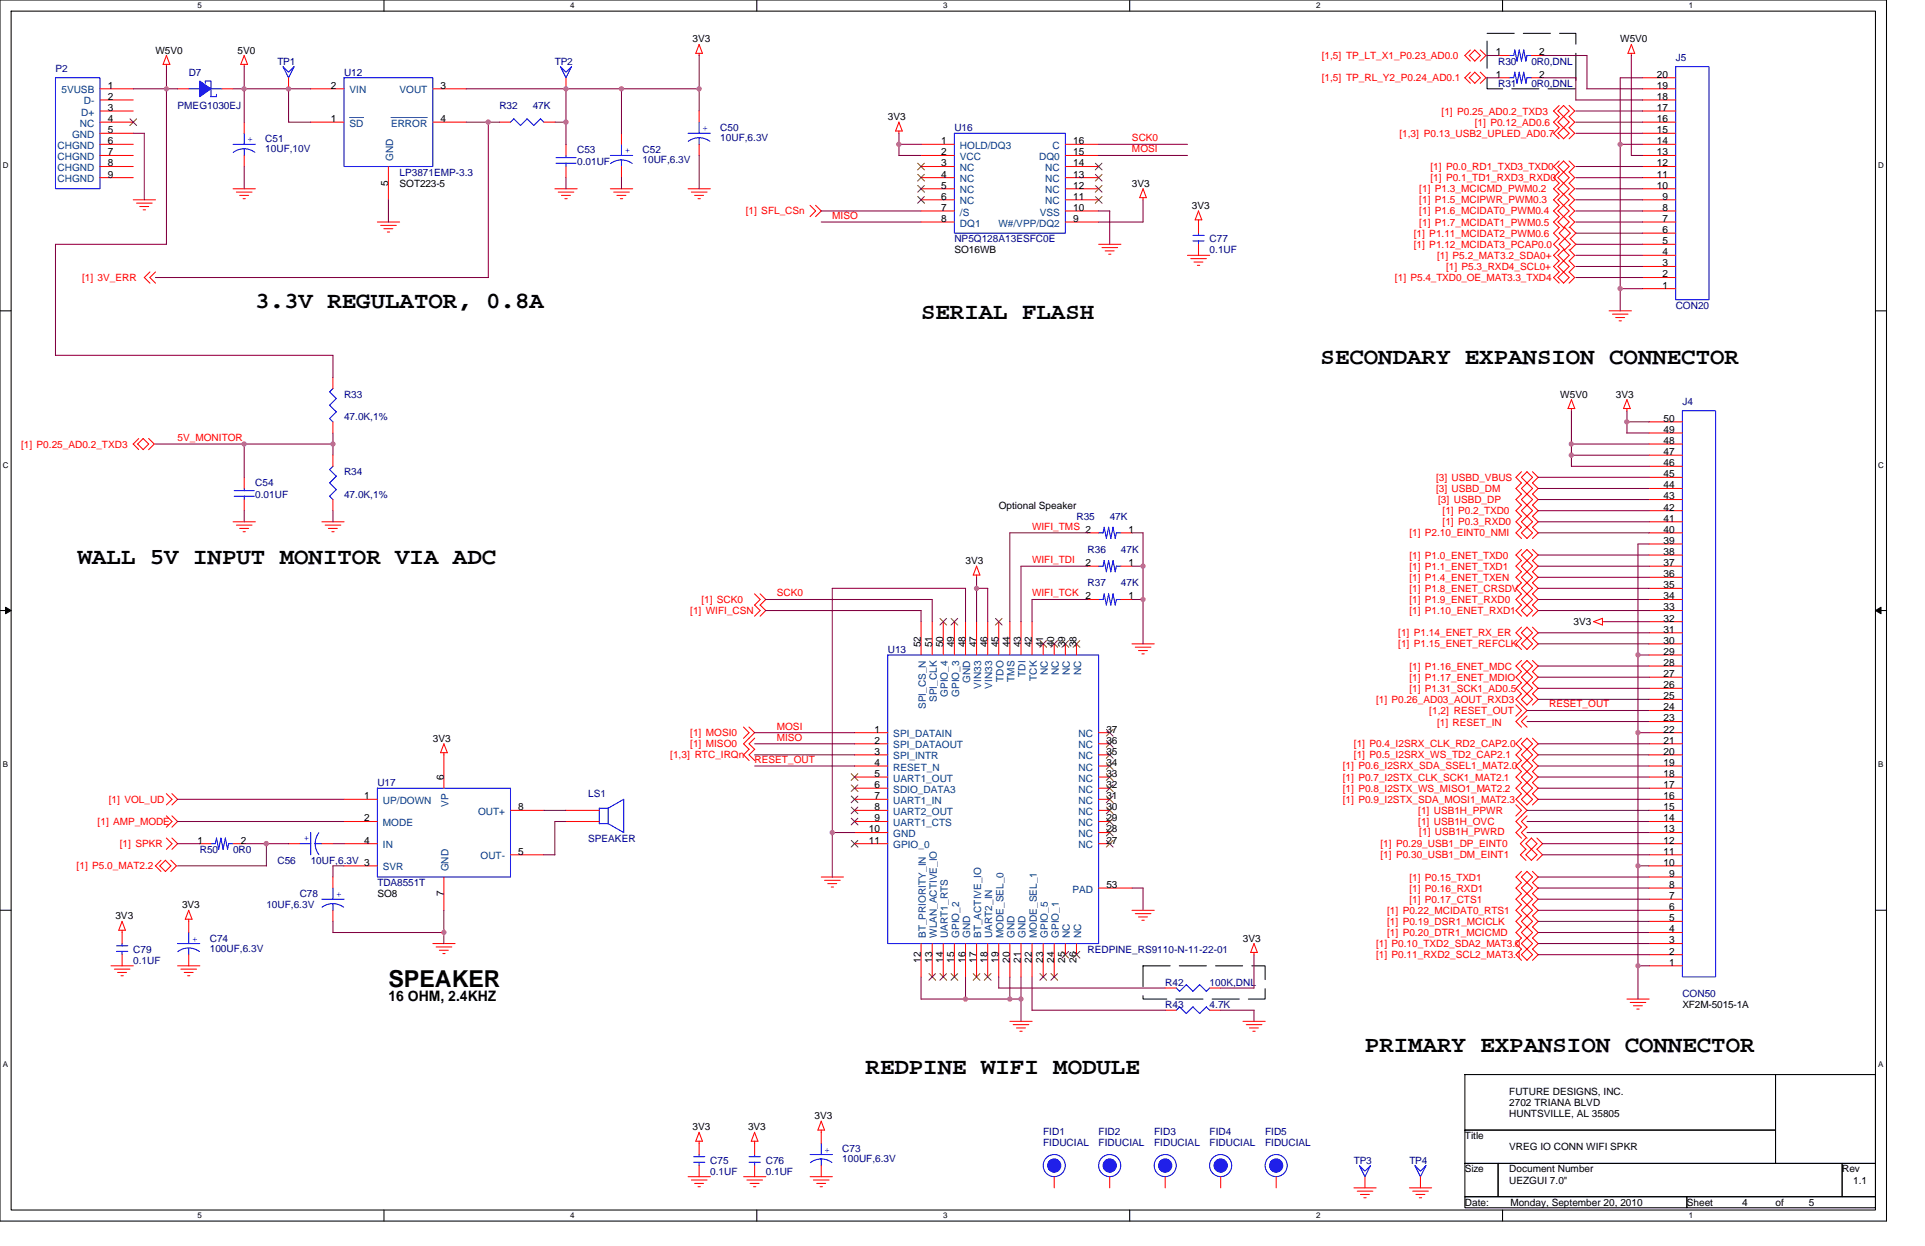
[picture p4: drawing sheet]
<svg xmlns="http://www.w3.org/2000/svg" width="432mm" height="279mm" viewBox="0 0 432 279" stroke-linecap="round" stroke-linejoin="round" font-family="sans-serif">
<defs><g id="words">
<g font-size="5.2">
<text x="57.3" y="69.1">3.3V REGULATOR, 0.8A</text>
<text x="206.6" y="71.6">SERIAL FLASH</text>
<text x="296.2" y="81.6">SECONDARY EXPANSION CONNECTOR</text>
<text x="17.4" y="126.4">WALL 5V INPUT MONITOR VIA ADC</text>
<text x="87.1" y="221.4">SPEAKER</text>
<text x="306.2" y="235.9">PRIMARY EXPANSION CONNECTOR</text>
<text x="194.2" y="240.9">REDPINE WIFI MODULE</text>
</g>
<text font-size="3.2" x="87.1" y="224.6">16 OHM, 2.4KHZ</text>
<g font-size="2.2">
<text x="155.3" y="9.5">3V3</text>
<text x="363.4" y="9.5">W5V0</text>
<text x="34.9" y="12">W5V0</text>
<text x="53.3" y="12">5V0</text>
<text x="335.6" y="12.4">1</text>
<text x="335.6" y="17.4">1</text>
<text x="345.2" y="12.4">2</text>
<text x="345.2" y="17.4">2</text>
<text x="371.6" y="17.4">20</text>
<text x="24.2" y="19.9">1</text>
<text x="24.2" y="22.4">2</text>
<text x="74.2" y="19.9">2</text>
<text x="98.8" y="19.9">3</text>
<text x="371.6" y="22.4">18</text>
<text x="371.6" y="19.9">19</text>
<text x="24.2" y="24.9">3</text>
<text x="24.2" y="27.4">4</text>
<text x="24.2" y="29.9">5</text>
<text x="74.2" y="27.4">1</text>
<text x="98.8" y="27.4">4</text>
<text x="199.1" y="26.9">3V3</text>
<text x="371.6" y="29.9">15</text>
<text x="371.6" y="27.4">16</text>
<text x="371.6" y="24.9">17</text>
<text x="24.2" y="32.3">6</text>
<text x="24.2" y="34.8">7</text>
<text x="211.1" y="32.3">1</text>
<text x="211.1" y="34.8">2</text>
<text x="240.7" y="32.3">16</text>
<text x="240.7" y="34.8">15</text>
<text x="371.6" y="34.8">13</text>
<text x="371.6" y="32.3">14</text>
<text x="24.2" y="37.3">8</text>
<text x="24.2" y="39.8">9</text>
<text x="87.1" y="41.7" transform="rotate(-90 87.1 41.7)">5</text>
<text x="89.6" y="41.9">SOT223-5</text>
<text x="211.1" y="37.3">3</text>
<text x="211.1" y="39.8">4</text>
<text x="240.7" y="37.3">14</text>
<text x="240.7" y="39.8">13</text>
<text x="253.9" y="41.9">3V3</text>
<text x="371.6" y="39.8">11</text>
<text x="371.6" y="37.3">12</text>
<text x="211.1" y="42.3">5</text>
<text x="211.1" y="44.8">6</text>
<text x="211.1" y="47.3">7</text>
<text x="240.7" y="42.3">12</text>
<text x="240.7" y="44.8">11</text>
<text x="240.7" y="47.3">10</text>
<text x="267.4" y="46.8">3V3</text>
<text x="371.6" y="42.3">10</text>
<text x="372.9" y="47.3">8</text>
<text x="372.9" y="44.8">9</text>
<text x="211.1" y="49.8">8</text>
<text x="240.7" y="49.8">9</text>
<text x="372.9" y="52.3">6</text>
<text x="372.9" y="49.8">7</text>
<text x="214.1" y="56.8">SO16WB</text>
<text x="372.9" y="59.7">3</text>
<text x="372.9" y="57.2">4</text>
<text x="372.9" y="54.8">5</text>
<text x="372.9" y="64.7">1</text>
<text x="372.9" y="62.2">2</text>
<text x="350" y="89.2">W5V0</text>
<text x="362.4" y="89.2">3V3</text>
<text x="373.1" y="94.6">50</text>
<text x="373.1" y="99.5">48</text>
<text x="373.1" y="97.1">49</text>
<text x="373.1" y="107">45</text>
<text x="373.1" y="104.5">46</text>
<text x="373.1" y="102">47</text>
<text x="373.1" y="112">43</text>
<text x="373.1" y="109.5">44</text>
<text x="224" y="114">Optional Speaker</text>
<text x="243.5" y="119.5">2</text>
<text x="253.2" y="119.5">1</text>
<text x="373.1" y="119.5">40</text>
<text x="373.1" y="117">41</text>
<text x="373.1" y="114.5">42</text>
<text x="373.1" y="124.4">38</text>
<text x="373.1" y="122">39</text>
<text x="216.6" y="126.5">3V3</text>
<text x="243.5" y="126.9">2</text>
<text x="253.2" y="126.9">1</text>
<text x="373.1" y="131.9">35</text>
<text x="373.1" y="129.4">36</text>
<text x="373.1" y="126.9">37</text>
<text x="243.5" y="134.4">2</text>
<text x="253.2" y="134.4">1</text>
<text x="373.1" y="136.9">33</text>
<text x="373.1" y="134.4">34</text>
<text x="353" y="140.2">3V3</text>
<text x="373.1" y="141.9">31</text>
<text x="373.1" y="139.4">32</text>
<text x="206.6" y="145.1" transform="rotate(-90 206.6 145.1)">52</text>
<text x="209.1" y="145.1" transform="rotate(-90 209.1 145.1)">51</text>
<text x="211.6" y="145.1" transform="rotate(-90 211.6 145.1)">50</text>
<text x="214.1" y="145.1" transform="rotate(-90 214.1 145.1)">49</text>
<text x="216.6" y="145.1" transform="rotate(-90 216.6 145.1)">48</text>
<text x="219" y="145.1" transform="rotate(-90 219 145.1)">47</text>
<text x="221.5" y="145.1" transform="rotate(-90 221.5 145.1)">46</text>
<text x="224" y="145.1" transform="rotate(-90 224 145.1)">45</text>
<text x="226.5" y="145.1" transform="rotate(-90 226.5 145.1)">44</text>
<text x="229" y="145.1" transform="rotate(-90 229 145.1)">43</text>
<text x="231.5" y="145.1" transform="rotate(-90 231.5 145.1)">42</text>
<text x="234" y="145.1" transform="rotate(-90 234 145.1)">41</text>
<text x="236.5" y="145.1" transform="rotate(-90 236.5 145.1)">40</text>
<text x="239" y="145.1" transform="rotate(-90 239 145.1)">39</text>
<text x="241.4" y="145.1" transform="rotate(-90 241.4 145.1)">38</text>
<text x="373.1" y="149.3">28</text>
<text x="373.1" y="146.9">29</text>
<text x="373.1" y="144.4">30</text>
<text x="373.1" y="154.3">26</text>
<text x="373.1" y="151.8">27</text>
<text x="373.1" y="161.8">23</text>
<text x="373.1" y="159.3">24</text>
<text x="373.1" y="156.8">25</text>
<text x="97.1" y="166.3">3V3</text>
<text x="196.2" y="164.3">1</text>
<text x="196.2" y="166.8">2</text>
<text x="248.2" y="166.8">36</text>
<text x="248.2" y="164.3">37</text>
<text x="373.1" y="166.8">21</text>
<text x="373.1" y="164.3">22</text>
<text x="196.2" y="169.2">3</text>
<text x="196.2" y="171.7">4</text>
<text x="248.2" y="171.7">34</text>
<text x="248.2" y="169.2">35</text>
<text x="373.1" y="171.7">19</text>
<text x="373.1" y="169.2">20</text>
<text x="81.7" y="179.2">1</text>
<text x="99.5" y="175" transform="rotate(-90 99.5 175)">6</text>
<text x="196.2" y="174.2">5</text>
<text x="196.2" y="176.7">6</text>
<text x="196.2" y="179.2">7</text>
<text x="248.2" y="179.2">31</text>
<text x="248.2" y="176.7">32</text>
<text x="248.2" y="174.2">33</text>
<text x="373.1" y="179.2">16</text>
<text x="373.1" y="176.7">17</text>
<text x="373.1" y="174.2">18</text>
<text x="81.7" y="184.2">2</text>
<text x="116.2" y="181.7">8</text>
<text x="196.2" y="181.7">8</text>
<text x="196.2" y="184.2">9</text>
<text x="248.2" y="184.2">29</text>
<text x="248.2" y="181.7">30</text>
<text x="373.1" y="184.2">14</text>
<text x="373.1" y="181.7">15</text>
<text x="44.3" y="189.2">1</text>
<text x="54" y="189.2">2</text>
<text x="81.7" y="189.2">4</text>
<text x="116.2" y="191.7">5</text>
<text x="194.9" y="186.7">10</text>
<text x="194.9" y="189.2">11</text>
<text x="248.2" y="189.2">27</text>
<text x="248.2" y="186.7">28</text>
<text x="373.1" y="191.7">11</text>
<text x="373.1" y="189.2">12</text>
<text x="373.1" y="186.7">13</text>
<text x="373.1" y="194.1">10</text>
<text x="374.4" y="196.6">9</text>
<text x="40.8" y="203.7">3V3</text>
<text x="84.6" y="201.2">SO8</text>
<text x="99.5" y="201" transform="rotate(-90 99.5 201)">7</text>
<text x="248.2" y="199.1">53</text>
<text x="374.4" y="201.6">7</text>
<text x="374.4" y="199.1">8</text>
<text x="25.9" y="206.2">3V3</text>
<text x="374.4" y="209.1">4</text>
<text x="374.4" y="206.6">5</text>
<text x="374.4" y="204.1">6</text>
<text x="206.6" y="215.9" transform="rotate(-90 206.6 215.9)">12</text>
<text x="209.1" y="215.9" transform="rotate(-90 209.1 215.9)">13</text>
<text x="211.6" y="215.9" transform="rotate(-90 211.6 215.9)">14</text>
<text x="214.1" y="215.9" transform="rotate(-90 214.1 215.9)">15</text>
<text x="216.6" y="215.9" transform="rotate(-90 216.6 215.9)">16</text>
<text x="219" y="215.9" transform="rotate(-90 219 215.9)">17</text>
<text x="221.5" y="215.9" transform="rotate(-90 221.5 215.9)">18</text>
<text x="224" y="215.9" transform="rotate(-90 224 215.9)">19</text>
<text x="226.5" y="215.9" transform="rotate(-90 226.5 215.9)">20</text>
<text x="229" y="215.9" transform="rotate(-90 229 215.9)">21</text>
<text x="231.5" y="215.9" transform="rotate(-90 231.5 215.9)">22</text>
<text x="234" y="215.9" transform="rotate(-90 234 215.9)">23</text>
<text x="236.5" y="215.9" transform="rotate(-90 236.5 215.9)">24</text>
<text x="239" y="215.9" transform="rotate(-90 239 215.9)">25</text>
<text x="241.4" y="215.9" transform="rotate(-90 241.4 215.9)">26</text>
<text x="278.8" y="211.1">3V3</text>
<text x="374.4" y="214.1">2</text>
<text x="374.4" y="211.6">3</text>
<text x="374.4" y="216.6">1</text>
<text x="377.4" y="226.1">XF2M-5015-1A</text>
<text x="338.5" y="245.5">FUTURE DESIGNS, INC.</text>
<text x="182.7" y="251">3V3</text>
<text x="338.5" y="248">2702 TRIANA BLVD</text>
<text x="338.5" y="250.5">HUNTSVILLE, AL 35805</text>
<text x="155.3" y="253.4">3V3</text>
<text x="167.8" y="253.4">3V3</text>
<text x="328.6" y="255.4">Title</text>
<text x="338.5" y="257.9">VREG IO CONN WIFI SPKR</text>
<text x="328.6" y="262.9">Size</text>
<text x="338.5" y="262.9">Document Number</text>
<text x="413.2" y="262.9">Rev</text>
<text x="338.5" y="265.4">UEZGUI 7.0&quot;</text>
<text x="415.7" y="265.4">1.1</text>
<text x="328.6" y="270.4">Date:</text>
<text x="338.8" y="270.4">Monday, September 20, 2010</text>
<text x="378.4" y="270.4">Sheet</text>
<text x="390.8" y="270.4">4</text>
<text x="398.3" y="270.4">of</text>
<text x="405.7" y="270.4">5</text>
</g>
<g font-size="2.2" fill="#000080">
<text x="12.4" y="16.2">P2</text>
<text x="42.3" y="17">D7</text>
<text x="62.2" y="14.5">TP1</text>
<text x="77.2" y="17">U12</text>
<text x="124.5" y="14.5">TP2</text>
<text x="336" y="14.5">R30</text>
<text x="343.5" y="14.5">0R0,DNL</text>
<text x="375.9" y="13.7">J5</text>
<text x="336" y="19.5">R31</text>
<text x="343.5" y="19.5">0R0,DNL</text>
<text x="39.8" y="24.4">PMEG1030EJ</text>
<text x="112" y="24.4">R32</text>
<text x="119.5" y="24.4">47K</text>
<text x="161.6" y="29.4">C50</text>
<text x="214.1" y="29.4">U16</text>
<text x="59.5" y="31.9">C51</text>
<text x="59.5" y="34.1">10UF,10V</text>
<text x="129.5" y="34.4">C53</text>
<text x="144.1" y="34.4">C52</text>
<text x="161.6" y="31.7">10UF,6.3V</text>
<text x="89.6" y="39.4">LP3871EMP-3.3</text>
<text x="129.5" y="36.9">0.01UF</text>
<text x="144.1" y="36.6">10UF,6.3V</text>
<text x="214.1" y="54.3">NP5Q128A13ESFC0E</text>
<text x="271.3" y="54.3">C77</text>
<text x="271.3" y="56.8">0.1UF</text>
<text x="375.9" y="69.3">CON20</text>
<text x="77.2" y="89.2">R33</text>
<text x="77.2" y="94.1">47.0K,1%</text>
<text x="377.4" y="90.9">J4</text>
<text x="77.2" y="106.6">R34</text>
<text x="57.3" y="109.1">C54</text>
<text x="57.3" y="111.6">0.01UF</text>
<text x="77.2" y="111.6">47.0K,1%</text>
<text x="241.5" y="116.5">R35</text>
<text x="248.9" y="116.5">47K</text>
<text x="243.9" y="124">R36</text>
<text x="251.4" y="124">47K</text>
<text x="243.9" y="131.5">R37</text>
<text x="251.4" y="131.5">47K</text>
<text x="199.1" y="146.4">U13</text>
<text x="84.6" y="176.3">U17</text>
<text x="131.9" y="178.8">LS1</text>
<text x="44.8" y="191.2">R50</text>
<text x="52.3" y="191.2">0R0</text>
<text x="131.9" y="188.7">SPEAKER</text>
<text x="62.2" y="193.7">C56</text>
<text x="69.7" y="193.7">10UF,6.3V 3</text>
<text x="59.8" y="203.7">10UF,6.3V</text>
<text x="67.2" y="201.2">C78</text>
<text x="84.6" y="198.7">TDA8551T</text>
<text x="29.9" y="213.6">C79</text>
<text x="47.1" y="211.1">C74</text>
<text x="47.1" y="213.4">100UF,6.3V</text>
<text x="243.9" y="213.6">REDPINE_RS9110-N-11-22-01</text>
<text x="29.9" y="216.1">0.1UF</text>
<text x="261.4" y="221.1">R42</text>
<text x="271.3" y="221.1">100K,DNL</text>
<text x="261.4" y="226.1">R43</text>
<text x="271.3" y="226.1">4.7K</text>
<text x="377.4" y="223.6">CON50</text>
<text x="234" y="254.4">FID1</text>
<text x="234" y="256.9">FIDUCIAL</text>
<text x="246.4" y="254.4">FID2</text>
<text x="246.4" y="256.9">FIDUCIAL</text>
<text x="258.9" y="254.4">FID3</text>
<text x="258.9" y="256.9">FIDUCIAL</text>
<text x="271.3" y="254.4">FID4</text>
<text x="271.3" y="256.9">FIDUCIAL</text>
<text x="283.8" y="254.4">FID5</text>
<text x="283.8" y="256.9">FIDUCIAL</text>
<text x="159.3" y="260.9">C75</text>
<text x="159.3" y="263.4">0.1UF</text>
<text x="171.8" y="260.9">C76</text>
<text x="171.8" y="263.4">0.1UF</text>
<text x="188.9" y="258.4">C73</text>
<text x="188.9" y="260.7">100UF,6.3V</text>
<text x="303.7" y="260.9">TP3</text>
<text x="316.1" y="260.9">TP4</text>
</g>
<g font-size="2.2" fill="#f00">
<text x="296.5" y="13.3">[1,5] TP_LT_X1_P0.23_AD0.0</text>
<text x="296.5" y="18.2">[1,5] TP_RL_Y2_P0.24_AD0.1</text>
<text x="323.4" y="25.7">[1] P0.25_AD0.2_TXD3</text>
<text x="330.8" y="28.2">[1] P0.12_AD0.6</text>
<text x="253.9" y="34.1">MOSI</text>
<text x="253.9" y="31.7">SCK0</text>
<text x="313.9" y="30.7">[1,3] P0.13_USB2_UPLED_AD0.7</text>
<text x="320.9" y="40.6">[1] P0.1_TD1_RXD3_RXD0</text>
<text x="320.9" y="38.1">[1] P0.0_RD1_TXD3_TXD0</text>
<text x="318.4" y="45.6">[1] P1.5_MCIPWR_PWM0.3</text>
<text x="318.4" y="43.1">[1] P1.3_MCICMD_PWM0.2</text>
<text x="167.3" y="48.1">[1] SFL_CSn</text>
<text x="186.7" y="49.1">MISO</text>
<text x="317.1" y="53.1">[1] P1.11_MCIDAT2_PWM0.6</text>
<text x="318.4" y="50.6">[1] P1.7_MCIDAT1_PWM0.5</text>
<text x="318.4" y="48.1">[1] P1.6_MCIDAT0_PWM0.4</text>
<text x="317.1" y="55.6">[1] P1.12_MCIDAT3_PCAP0.0</text>
<text x="322.4" y="58">[1] P5.2_MAT3.2_SDA0+</text>
<text x="18.4" y="63">[1] 3V_ERR</text>
<text x="312.9" y="63">[1] P5.4_TXD0_OE_MAT3.3_TXD4</text>
<text x="324.4" y="60.5">[1] P5.3_RXD4_SCL0+</text>
<text x="4.7" y="100.4">[1] P0.25_AD0.2_TXD3</text>
<text x="39.8" y="98.9">5V_MONITOR</text>
<text x="322.1" y="107.8">[3] USBD_VBUS</text>
<text x="322.1" y="110.3">[3] USBD_DM</text>
<text x="322.6" y="112.8">[3] USBD_DP</text>
<text x="231.5" y="118.8">WIFI_TMS</text>
<text x="323.6" y="117.8">[1] P0.3_RXD0</text>
<text x="323.6" y="115.3">[1] P0.2_TXD0</text>
<text x="316.1" y="125.3">[1] P1.0_ENET_TXD0</text>
<text x="316.1" y="120.3">[1] P2.10_EINT0_NMI</text>
<text x="231.5" y="126.3">WIFI_TDI</text>
<text x="316.1" y="130.2">[1] P1.4_ENET_TXEN</text>
<text x="316.1" y="127.7">[1] P1.1_ENET_TXD1</text>
<text x="154.8" y="137.7">[1] WIFI_CSN</text>
<text x="157.3" y="135.2">[1] SCK0</text>
<text x="174.2" y="133.7">SCK0</text>
<text x="231.5" y="133.7">WIFI_TCK</text>
<text x="316.1" y="132.7">[1] P1.8_ENET_CRSDV</text>
<text x="316.1" y="135.2">[1] P1.9_ENET_RXD0</text>
<text x="316.1" y="137.7">[1] P1.10_ENET_RXD1</text>
<text x="313.6" y="142.7">[1] P1.14_ENET_RX_ER</text>
<text x="313.6" y="145.2">[1] P1.15_ENET_REFCLK</text>
<text x="316.1" y="152.6">[1] P1.17_ENET_MDIO</text>
<text x="316.1" y="150.2">[1] P1.16_ENET_MDC</text>
<text x="316.1" y="155.1">[1] P1.31_SCK1_AD0.5</text>
<text x="308.7" y="157.6">[1] P0.26_AD03_AOUT_RXD3</text>
<text x="320.6" y="160.1">[1,2] RESET_OUT</text>
<text x="347.5" y="158.6">RESET_OUT</text>
<text x="154.8" y="167.6">[1] MISO0</text>
<text x="154.8" y="165.1">[1] MOSI0</text>
<text x="174.2" y="166.1">MISO</text>
<text x="174.2" y="163.6">MOSI</text>
<text x="303.7" y="167.6">[1] P0.4_I2SRX_CLK_RD2_CAP2.0</text>
<text x="322.4" y="162.8">[1] RESET_IN</text>
<text x="150.3" y="170.1">[1,3] RTC_IRQn</text>
<text x="169.3" y="171">RESET_OUT</text>
<text x="301.2" y="172.6">[1] P0.6_I2SRX_SDA_SSEL1_MAT2.0</text>
<text x="303.7" y="170.1">[1] P0.5_I2SRX_WS_TD2_CAP2.1</text>
<text x="301.2" y="175">[1] P0.7_I2STX_CLK_SCK1_MAT2.1</text>
<text x="301.2" y="177.5">[1] P0.8_I2STX_WS_MISO1_MAT2.2</text>
<text x="21.9" y="185">[1] AMP_MODE</text>
<text x="24.4" y="180">[1] VOL_UD</text>
<text x="301.2" y="180">[1] P0.9_I2STX_SDA_MOSI1_MAT2.3</text>
<text x="318.1" y="185">[1] USB1H_OVC</text>
<text x="318.1" y="182.5">[1] USB1H_PPWR</text>
<text x="26.9" y="190">[1] SPKR</text>
<text x="309.7" y="190">[1] P0.29_USB1_DP_EINT0</text>
<text x="318.4" y="187.2">[1] USB1H_PWRD</text>
<text x="17.2" y="194.9">[1] P5.0_MAT2.2</text>
<text x="309.7" y="192.5">[1] P0.30_USB1_DM_EINT1</text>
<text x="316.1" y="197.4">[1] P0.15_TXD1</text>
<text x="316.1" y="202.4">[1] P0.17_CTS1</text>
<text x="316.1" y="199.9">[1] P0.16_RXD1</text>
<text x="311.2" y="204.9">[1] P0.22_MCIDAT0_RTS1</text>
<text x="311.2" y="209.9">[1] P0.20_DTR1_MCICMD</text>
<text x="311.2" y="207.4">[1] P0.19_DSR1_MCICLK</text>
<text x="308.7" y="212.4">[1] P0.10_TXD2_SDA2_MAT3.0</text>
<text x="308.7" y="214.9">[1] P0.11_RXD2_SCL2_MAT3.1</text>
</g>
<g font-size="2.2" fill="#004080">
<text x="13.8" y="20.9">5VUSB</text>
<text x="18.8" y="23.4">D-</text>
<text x="78.4" y="20.9">VIN</text>
<text x="89.6" y="20.9">VOUT</text>
<text x="17.9" y="28.4">NC</text>
<text x="18.2" y="25.9">D+</text>
<text x="78.4" y="28.4">SD</text>
<text x="87.7" y="28.4">ERROR</text>
<text x="12.9" y="33.4">CHGND</text>
<text x="12.9" y="35.9">CHGND</text>
<text x="16.2" y="30.9">GND</text>
<text x="215.3" y="33.4">HOLD/DQ3</text>
<text x="215.3" y="35.9">VCC</text>
<text x="233.1" y="35.9">DQ0</text>
<text x="236.1" y="33.4">C</text>
<text x="12.9" y="38.4">CHGND</text>
<text x="12.9" y="40.9">CHGND</text>
<text x="88.2" y="36.1" transform="rotate(-90 88.2 36.1)">GND</text>
<text x="215.3" y="38.4">NC</text>
<text x="215.3" y="40.9">NC</text>
<text x="234.5" y="38.4">NC</text>
<text x="234.5" y="40.9">NC</text>
<text x="215.3" y="43.3">NC</text>
<text x="215.3" y="45.8">NC</text>
<text x="234.5" y="43.3">NC</text>
<text x="234.5" y="45.8">NC</text>
<text x="215.3" y="48.3">/S</text>
<text x="215.3" y="50.8">DQ1</text>
<text x="224" y="50.8">W#/VPP/DQ2</text>
<text x="233.2" y="48.3">VSS</text>
<text x="217.6" y="153.1" transform="rotate(-90 217.6 153.1)">GND</text>
<text x="220.1" y="154.4" transform="rotate(-90 220.1 154.4)">VIN33</text>
<text x="222.6" y="154.4" transform="rotate(-90 222.6 154.4)">VIN33</text>
<text x="225.1" y="152.9" transform="rotate(-90 225.1 152.9)">TDO</text>
<text x="227.6" y="152.9" transform="rotate(-90 227.6 152.9)">TMS</text>
<text x="230.1" y="151.8" transform="rotate(-90 230.1 151.8)">TDI</text>
<text x="232.5" y="152.6" transform="rotate(-90 232.5 152.6)">TCK</text>
<text x="235" y="151.4" transform="rotate(-90 235 151.4)">NC</text>
<text x="237.5" y="151.4" transform="rotate(-90 237.5 151.4)">NC</text>
<text x="240" y="151.4" transform="rotate(-90 240 151.4)">NC</text>
<text x="242.5" y="151.4" transform="rotate(-90 242.5 151.4)">NC</text>
<text x="207.6" y="159" transform="rotate(-90 207.6 159)">SPI_CS_N</text>
<text x="210.1" y="157.4" transform="rotate(-90 210.1 157.4)">SPI_CLK</text>
<text x="212.6" y="156.3" transform="rotate(-90 212.6 156.3)">GPIO_4</text>
<text x="215.1" y="156.3" transform="rotate(-90 215.1 156.3)">GPIO_3</text>
<text x="200.4" y="165.3">SPI_DATAIN</text>
<text x="200.4" y="167.8">SPI_DATAOUT</text>
<text x="241.9" y="167.8">NC</text>
<text x="241.9" y="165.3">NC</text>
<text x="200.4" y="170.3">SPI_INTR</text>
<text x="200.4" y="172.8">RESET_N</text>
<text x="241.9" y="172.8">NC</text>
<text x="241.9" y="170.3">NC</text>
<text x="200.4" y="175.3">UART1_OUT</text>
<text x="200.4" y="177.8">SDIO_DATA3</text>
<text x="241.9" y="177.8">NC</text>
<text x="241.9" y="175.3">NC</text>
<text x="85.9" y="180.3">UP/DOWN</text>
<text x="85.9" y="185.2">MODE</text>
<text x="100.6" y="181" transform="rotate(-90 100.6 181)">VP</text>
<text x="107.2" y="182.7">OUT+</text>
<text x="200.4" y="180.3">UART1_IN</text>
<text x="200.4" y="182.7">UART2_OUT</text>
<text x="200.4" y="185.2">UART1_CTS</text>
<text x="241.9" y="185.2">NC</text>
<text x="241.9" y="182.7">NC</text>
<text x="241.9" y="180.3">NC</text>
<text x="85.9" y="190.2">IN</text>
<text x="200.4" y="187.7">GND</text>
<text x="200.4" y="190.2">GPIO_0</text>
<text x="241.9" y="190.2">NC</text>
<text x="241.9" y="187.7">NC</text>
<text x="85.9" y="195.2">SVR</text>
<text x="100.6" y="195.4" transform="rotate(-90 100.6 195.4)">GND</text>
<text x="107.8" y="192.7">OUT-</text>
<text x="240.6" y="200.2">PAD</text>
<text x="207.6" y="210.3" transform="rotate(-90 207.6 210.3)">BT_PRIORITY_IN</text>
<text x="210.1" y="210.3" transform="rotate(-90 210.1 210.3)">WLAN_ACTIVE_IO</text>
<text x="212.6" y="210.3" transform="rotate(-90 212.6 210.3)">UART1_RTS</text>
<text x="215.1" y="210.3" transform="rotate(-90 215.1 210.3)">GPIO_2</text>
<text x="217.6" y="210.3" transform="rotate(-90 217.6 210.3)">GND</text>
<text x="220.1" y="210.3" transform="rotate(-90 220.1 210.3)">BT_ACTIVE_IO</text>
<text x="222.6" y="210.3" transform="rotate(-90 222.6 210.3)">UART2_IN</text>
<text x="225.1" y="210.3" transform="rotate(-90 225.1 210.3)">MODE_SEL_0</text>
<text x="227.6" y="210.3" transform="rotate(-90 227.6 210.3)">GND</text>
<text x="230.1" y="210.3" transform="rotate(-90 230.1 210.3)">GND</text>
<text x="232.5" y="210.3" transform="rotate(-90 232.5 210.3)">MODE_SEL_1</text>
<text x="235" y="210.3" transform="rotate(-90 235 210.3)">GPIO_5</text>
<text x="237.5" y="210.3" transform="rotate(-90 237.5 210.3)">GPIO_1</text>
<text x="240" y="210.3" transform="rotate(-90 240 210.3)">NC</text>
<text x="242.5" y="210.3" transform="rotate(-90 242.5 210.3)">NC</text>
</g>
<g font-size="2.2" fill="#00f">
<text x="157.6" y="29.4">+</text>
<text x="55.5" y="31.9">+</text>
<text x="140.1" y="34.4">+</text>
<text x="69.4" y="188.7" transform="rotate(-90 69.4 188.7)">+</text>
<text x="75.4" y="201.2">+</text>
<text x="43.1" y="211.2">+</text>
<text x="185" y="258.4">+</text>
</g>
<g font-size="1.8">
<text x="44.3" y="1.8">5</text>
<text x="127.9" y="1.8">4</text>
<text x="211.6" y="1.8">3</text>
<text x="295.2" y="1.8">2</text>
<text x="378.8" y="1.8">1</text>
<text x=".6" y="37.7">D</text>
<text x="421.3" y="37.7">D</text>
<text x=".6" y="104.9">C</text>
<text x="421.3" y="104.9">C</text>
<text x=".6" y="172.1">B</text>
<text x="421.3" y="172.1">B</text>
<text x=".6" y="239.3">A</text>
<text x="421.3" y="239.3">A</text>
<text x="44.3" y="273.2">5</text>
<text x="127.9" y="273.2">4</text>
<text x="211.6" y="273.2">3</text>
<text x="295.2" y="273.2">2</text>
<text x="378.8" y="273.2">1</text>
</g>
</g></defs>
<path d="M0 0h423.2v273.8h-423.2zM2.5 2.5h418.2v268.8h-418.2z" fill="none" stroke="#000" stroke-width=".23"/>
<g fill="#fff">
<path d="M44.3 .3h1v1.9h-1z"/>
<path d="M44.3 271.6h1v2h-1z"/>
</g>
<path d="M86.1 0v2.5M86.1 271.3v2.5" fill="none" stroke="#000" stroke-width=".23"/>
<g fill="#fff">
<path d="M127.9 .3h1v1.9h-1z"/>
<path d="M127.9 271.6h1v2h-1z"/>
</g>
<path d="M169.8 0v2.5M169.8 271.3v2.5" fill="none" stroke="#000" stroke-width=".23"/>
<g fill="#fff">
<path d="M211.6 .3h1v1.9h-1z"/>
<path d="M211.6 271.6h1v2h-1z"/>
</g>
<path d="M253.4 0v2.5M253.4 271.3v2.5" fill="none" stroke="#000" stroke-width=".23"/>
<g fill="#fff">
<path d="M295.2 .3h1v1.9h-1z"/>
<path d="M295.2 271.6h1v2h-1z"/>
</g>
<path d="M337 0v2.5M337 271.3v2.5" fill="none" stroke="#000" stroke-width=".23"/>
<g fill="#fff">
<path d="M378.8 .3h1v1.9h-1z"/>
<path d="M378.8 271.6h1v2h-1z"/>
<path d="M.6 36.1h1.3v2h-1.3z"/>
<path d="M421.3 36.1h1.3v2h-1.3z"/>
<path d="M.6 103.3h1.3v2h-1.3z"/>
<path d="M421.3 103.3h1.3v2h-1.3z"/>
</g>
<path d="M0 69.7h2.5M420.7 69.7h2.5" fill="none" stroke="#000" stroke-width=".23"/>
<g fill="#fff">
<path d="M.6 170.5h1.2v2h-1.2z"/>
<path d="M421.3 170.5h1.2v2h-1.2z"/>
</g>
<path d="M0 136.9h2.5M420.7 136.9h2.5" fill="none" stroke="#000" stroke-width=".23"/>
<path d="M1.2 136.2l1.3 .7-1.3 .7zM420.7 136.9l1.2-.7v1.4z" fill="#000" stroke="#000" stroke-width=".22"/>
<g fill="#fff">
<path d="M.6 237.7h1.2v2h-1.2z"/>
<path d="M421.3 237.7h1.2v2h-1.2z"/>
</g>
<path d="M0 204.1h2.5M420.7 204.1h2.5M328.6 241h69.7v12.4h-69.7zM328.6 253.4h69.7v7.5h-69.7zM398.3 241h22.4v19.9h-22.4zM328.6 268.4h49.8v2.4h-49.8zM328.6 260.9h7.4v7.5h-7.4zM336 260.9h77.2v7.5h-77.2zM378.4 268.4h42.3v2.4h-42.3zM413.2 260.9h7.5v7.5h-7.5z" fill="none" stroke="#000" stroke-width=".23"/>
<path d="M333.6 7.5h19.9v12.4h-19.9v-12.4M256.4 216.6h27.4v7.4h-27.4v-7.4" fill="none" stroke="#000" stroke-width=".22" stroke-dasharray="6.1 2"/>
<g fill="none" stroke="#f00" stroke-width=".23">
<path d="M22.4 19.9h7.5M36.6 14.4h1.5M37.3 12.4l.8 2M37.3 14.4v.6M37.3 12.4l-.7 2.1M39.8 19.9h2.5M49.8 19.9h2.5M54.8 12.4l.7 2h-1.5M54.8 14.4v.6M54.8 12.4l-.8 2.1M64.7 17.4v2.5M69.7 19.9h7.5"/>
<path d="M97.1 19.9h7.5M127 17.4v2.5M156.8 9.9l.8 2.1h-1.5M156.8 12v.5M156.8 10l-.7 2M329.8 16.2l-1.2 1.2 1.2 1.3M329.8 11.2l-1.2 1.2 1.2 1.3M330.8 16.2l1.3 1.2-1.3 1.3-1.2-1.3 1.2-1.2M330.8 13.7l-1.2-1.2 1.2-1.3 1.3 1.2-1.3 1.3M332 11.2l1.3 1.2-1.3 1.3M332 16.2l1.3 1.2-1.3 1.3M336 12.4h2.5"/>
<path d="M336 17.4h2.5M343.5 12.4h2.5M343.5 17.4h2.5M365.1 12h1.6M365.9 12v.5M365.9 10l.8 2M366 9.9l-.8 2.1M368.4 19.9h7.5M368.4 17.4h7.5M22.4 32.4h7.5M22.4 34.9h7.5M22.4 37.3h7.5"/>
<path d="M22.4 39.8h7.5M22.4 27.4h7.5M22.4 29.9h7.5M22.4 24.9h7.5M22.4 22.4h7.5M54.8 27.4v2.5M54.8 34.9v2.4M69.7 27.4h7.5M87.1 37.3v7.5M97.1 27.4h7.5M112 27.4h2.5M122 27.4h2.5"/>
<path d="M127 32.4v2.5M127 37.3v2.5M139.4 29.9v2.5M139.4 37.3v2.5M156.8 24.9v2.5M156.8 32.4v2.5M201.6 27.4l.8 2h-1.5zM201.6 29.4v.5M206.6 32.4h7.5M206.6 34.9h7.5M206.6 37.3h7.5M206.6 39.8h7.5"/>
<path d="M239 32.4h7.4M239 34.9h7.4M239 37.3h7.4M239 39.8h7.4M348.5 39.8l1.2 1.3-1.2 1.3 1.2 1.2-1.2 1.2 1.2 1.3-1.2 1.2M348.5 37.3l1.2 1.3-1.2 1.3M348.5 27.4l1.2 1.2-1.2 1.3 1.2 1.2M349.5 37.3l2.5 2.5-2.5 2.6 1.2 1.2M349.5 39.8l2.5 2.5-1.3 1.3M349.5 37.4l1.2-1.3 1.3 1.2-2.5 2.6M349.5 27.4l2.5 2.5-1.3 1.2-1.2-1.2 2.5-2.5-2.5-2.5 1.2-1.2 1.3 1.2-2.5 2.5M349.7 36.1l-1.2 1.3"/>
<path d="M349.7 23.7l-1.2 1.2 1.2 1.2-1.2 1.3M352 36.1l1.2 1.2-1.2 1.3 1.2 1.2-1.2 1.3M352 28.6l1.2 1.3-1.2 1.2M352 26.1l1.2 1.3-1.2 1.3M352 23.6l1.2 1.3-1.2 1.3M368.4 32.4h7.5M368.4 34.9h7.5M368.4 37.3h7.5M368.4 39.8h7.5M368.4 27.4h7.5M368.4 29.9h7.5M368.4 24.9h7.5"/>
<path d="M368.4 22.4h7.5M29.9 44.8h5M30.6 45.6h3.5M31.3 46.3h2.1M32.1 47.1h.5M52.3 42.3h5M53 43.1h3.5M53.8 43.8h2M54.5 44.6h.5M84.6 49.8h5M85.4 50.5h3.5M86.1 51.3h2"/>
<path d="M86.9 52h.5M124.5 42.3h5M125.2 43.1h3.5M125.9 43.8h2.1M126.7 44.6h.5M136.9 42.3h5M137.7 43.1h3.5M138.4 43.8h2M139.1 44.6h.6M154.3 42.3h5M155.1 43.1h3.5M155.8 43.8h2"/>
<path d="M156.6 44.6h.5M181.7 46l1.3 1.3-1.3 1.3M182.9 46l1.3 1.3-1.3 1.3M206.6 49.8h7.5M206.6 42.3h7.5M206.6 44.8h7.5M206.6 47.3h7.5M239 49.8h7.4M239 42.3h7.4M239 44.8h7.4M239 47.3h7.4M246.4 54.8h5"/>
<path d="M247.2 55.5h3.5M247.9 56.3h2M248.7 57h.5M255.6 44.3h1.5M255.7 44.3l.7-2 .8 2M256.4 44.3v.5M266.4 57.3h5M267.1 58h3.5M267.8 58.8h2M268.1 49.3h1.5M268.6 59.5h.5M268.8 47.3l.8 2"/>
<path d="M268.8 49.3v3M268.8 47.3l-.7 2M268.8 54.8v2.5M348.5 59.7l1.2 1.3-1.2 1.3M348.5 49.8l1.2 1.2-1.2 1.3 1.3 1.3M348.5 47.3l1.2 1.3-1.2 1.2M349.5 59.7l1.2 1.3M349.5 47.3l1.2 1.3M349.8 53.5l-1.3 1.3 1.2 1.2-1.2 1.2 1.2 1.3-1.2 1.3M350.7 56l1.3 1.3-2.5 2.5M350.7 48.5l1.3 1.3-1.3 1.3-1.2-1.3M350.7 43.5l1.3 1.3-2.5 2.5"/>
<path d="M350.7 56l-1.2 1.2 2.5 2.6-1.3 1.2M350.7 48.6l-1.2 1.2M350.7 43.6l-1.2 1.2 2.5 2.5-1.3 1.3M351 51l1.2 1.3-2.5 2.5 1.3 1.2 1.2-1.2-2.5-2.5zM352 58.5l1.2 1.3-1.2 1.2M352 56l1.2 1.3-1.2 1.2M352 48.5l1.2 1.3-1.2 1.3M352 43.5l1.2 1.3-1.2 1.3M352 41.1l1.2 1.2-1.2 1.3M352 46l1.2 1.3-1.2 1.3M352.2 51l1.3 1.3-1.3 1.3M352.2 53.5l1.3 1.3-1.3 1.2"/>
<path d="M368.4 49.8h7.5M368.4 42.3h7.5M368.4 44.8h7.5M368.4 54.8h7.5M368.4 57.3h7.5M368.4 47.3h7.5M368.4 59.8h7.5M368.4 52.3h7.5M33.6 61l-1.2 1.2 1.2 1.3M34.9 61l-1.3 1.2 1.3 1.3M348.5 62.2l1.2 1.3M350.7 61l1.3 1.2-1.3 1.3-1.2-1.3"/>
<path d="M350.7 61l-1.2 1.3M352 61l1.2 1.2-1.2 1.3M360.9 69.7h5.1M361.7 70.4h3.5M362.4 71.2h2M363.2 71.9h.5M368.4 64.7h7.5M368.4 62.2h7.5M29.9 99.5l1.2 1.3M30.9 99.5l1.2 1.3M31.1 98.3l-1.2 1.3M32.1 98.3l1.3 1.3-1.3 1.2"/>
<path d="M32.1 98.3l-1.2 1.3M33.3 98.3l1.3 1.3-1.3 1.2M74.7 84.6v2.5M74.7 94.6v2.5M352.5 89.6l.7 2h-1.5zM352.5 91.6v.5M364.9 89.6l.8 2h-1.5zM364.9 91.6v.5M369.9 99.6h7.5M369.9 97.1h7.5M369.9 94.6h7.5M52.3 117h5"/>
<path d="M53 117.8h3.5M53.8 118.5h2M54.5 119.2h.5M54.8 107v2.5M54.8 112v2.5M72.2 117h5M72.9 117.8h3.6M73.7 118.5h2M74.4 119.2h.6M74.7 102.1v2.5M74.7 112v2.5M243.9 119.5h2.5"/>
<path d="M251.4 119.5h2.5M341.3 112l1.2-1.2 1.3 1.2-2.5 2.5 2.5 2.5-1.3 1.3-1.2-1.3 2.5-2.5zM341.3 110.8l-1.3 1.2 1.3 1.3M341.3 105.8l-1.3 1.2 1.3 1.3-1.3 1.2 1.3 1.3M341.3 115.7l-1.3 1.3 1.3 1.3M341.3 113.2l-1.3 1.3 1.3 1.3M341.3 118.2l-1.3 1.3 1.3 1.3M342.5 105.8l-1.2 1.2 2.5 2.5-1.3 1.3-1.2-1.3 2.5-2.5zM342.5 118.2l1.3 1.3-1.3 1.3-1.2-1.3zM343.7 110.8l1.3 1.2-1.3 1.3M343.7 105.8l1.3 1.2-1.3 1.3 1.3 1.2-1.3 1.3M343.7 115.7l1.3 1.3-1.3 1.3"/>
<path d="M343.7 113.2l1.3 1.3-1.3 1.3M343.7 118.2l1.3 1.3-1.3 1.3M369.9 117h7.5M369.9 119.5h7.5M369.9 114.5h7.5M369.9 112h7.5M369.9 109.5h7.5M369.9 107h7.5M369.9 104.6h7.5M369.9 102.1h7.5M169.2 133.2l1.3 1.2-1.3 1.3M169.2 135.7l1.3 1.2-1.3 1.3"/>
<path d="M170.5 133.2l1.3 1.2-1.3 1.3M170.5 135.7l1.3 1.2-1.3 1.3M206.6 139.4v7.5M209.1 139.4v7.5M211.6 139.4v7.5M214.1 139.4v7.5M216.6 139.4v7.5M219.1 128.9v.6M219.1 139.4v7.5M219.1 127l.7 2M219.1 126.9l-.8 2h1.5M221.6 139.4v7.5"/>
<path d="M224 139.4v7.5M226.5 139.4v7.5M229 139.4v7.5M231.5 139.4v7.5M243.9 134.4h2.5M243.9 127h2.5M251.4 134.4h2.5M251.4 127h2.5M341.3 124.5l1.2-1.3 1.3 1.3-2.5 2.5 2.5 2.5-1.3 1.2-1.2-1.2 2.5-2.5zM341.3 131.9l1.2-1.2 1.3 1.2-2.5 2.5 1.2 1.3 1.3-1.3zM341.3 136.9l1.2-1.2 1.3 1.2-1.3 1.3zM341.3 128.2l-1.3 1.3 1.3 1.2"/>
<path d="M341.3 125.7l-1.3 1.3 1.3 1.2M341.3 135.7l-1.3 1.2 1.3 1.3M341.3 130.7l-1.3 1.2 1.3 1.3-1.3 1.2 1.3 1.3M341.3 123.2l-1.3 1.3 1.3 1.2M343.7 128.2l1.3 1.3-1.3 1.2M343.7 130.7l1.3 1.2-1.3 1.3 1.3 1.2-1.3 1.3M343.7 125.7l1.3 1.3-1.3 1.2M343.7 135.7l1.3 1.2-1.3 1.3M343.7 123.2l1.3 1.3-1.3 1.2M359.5 139.4h.5M359.5 138.6l-2.1 .8 2.1 .8v-1.5M369.9 139.4h7.5"/>
<path d="M369.9 136.9h7.5M369.9 134.4h7.5M369.9 131.9h7.5M369.9 129.5h7.5M369.9 127h7.5M369.9 124.5h7.5M369.9 122h7.5M234 144.4v2.5M236.5 144.4v2.5M239 144.4v2.5M241.5 144.4v2.5M253.9 144.4h5"/>
<path d="M254.7 145.1h3.5M255.4 145.9h2M256.1 146.6h.6M340 158.1l1.3 1.2-1.3 1.3M341.2 158.1l1.3 1.2-2.5 2.5 1.3 1.3M341.3 144.4l1.2-1.3 1.3 1.3-1.3 1.2zM341.3 141.9l1.2-1.3 1.3 1.3-1.3 1.3zM341.3 150.6l-1.3 1.2 1.3 1.3-1.3 1.2 1.3 1.3M341.3 148.1l-1.3 1.3 1.3 1.2M341.3 143.1l-1.3 1.3 1.3 1.2M341.3 140.6l-1.3 1.3 1.3 1.3M341.3 155.6l-1.3 1.2 1.3 1.3"/>
<path d="M342.5 148.1l1.3 1.3-2.5 2.4 2.5 2.5-1.3 1.3-1.2-1.3 2.5-2.5-2.5-2.4zM342.5 155.6l1.3 1.2-1.3 1.3-1.2-1.3zM343.7 150.6l1.3 1.2-1.3 1.3 1.3 1.2-1.3 1.3M343.7 148.1l1.3 1.3-1.3 1.2M343.7 143.1l1.3 1.3-1.3 1.2M343.7 140.6l1.3 1.3-1.3 1.3M343.7 155.6l1.3 1.2-1.3 1.3M369.9 144.4h7.5M369.9 159.3h7.5M369.9 156.8h7.5M369.9 154.3h7.5M369.9 151.8h7.5"/>
<path d="M369.9 149.4h7.5M369.9 146.9h7.5M369.9 141.9h7.5M37.3 178l1.3 1.2-1.3 1.3M38.6 178l1.2 1.2-1.2 1.3M77.2 179.2h7.4M99.6 166.8l.7 2h-1.5zM99.6 168.8v7.9M166.8 163l1.2 1.3-1.2 1.3M168 163l1.3 1.3-1.3 1.3M168 165.5l-1.2 1.3 1.2 1.2M168 168l-1.2 1.3 1.2 1.2"/>
<path d="M169.3 165.5l-1.3 1.3 1.3 1.2M169.3 168l-1.3 1.3 1.3 1.2M191.7 179.2h7.4M191.7 176.7h7.4M191.7 174.2h7.4M191.7 171.8h7.4M191.7 169.3h7.4M191.7 166.8h7.4M191.7 164.3h7.4M246.4 179.2h2.5M246.4 176.7h2.5M246.4 174.2h2.5"/>
<path d="M246.4 171.8h2.5M246.4 169.3h2.5M246.4 166.8h2.5M246.4 164.3h2.5M341.3 174.2l1.2-1.2 1.3 1.2-2.5 2.5 2.5 2.5-1.3 1.3-1.2-1.3 2.5-2.5zM341.3 173l-1.3 1.2 1.3 1.3M341.3 175.5l-1.3 1.2 1.3 1.3-1.3 1.2 2.5 2.5-1.3 1.3M341.3 165.5l-1.3 1.3 1.3 1.2M341.3 170.5l-1.3 1.3 1.3 1.2M341.3 168l-1.3 1.3 1.3 1.2M342.5 160.5l-1.2 1.3 1.2 1.3M342.5 165.5l1.3 1.3-1.3 1.2-1.2-1.2z"/>
<path d="M342.5 170.5l-1.2 1.3 1.2 1.2 1.3-1.2-2.5-2.5 1.2-1.3 1.3 1.3-1.3 1.2M343.7 173l1.3 1.2-1.3 1.3M343.7 168l1.3 1.3-1.3 1.2M343.7 175.5l1.3 1.2-1.3 1.3 1.3 1.2-1.3 1.3M343.7 165.5l1.3 1.3-1.3 1.2M343.7 170.5l1.3 1.3-1.3 1.2M369.9 179.2h7.5M369.9 176.7h7.5M369.9 174.2h7.5M369.9 171.8h7.5M369.9 169.3h7.5M369.9 166.8h7.5"/>
<path d="M369.9 164.3h7.5M369.9 161.8h7.5M34.8 194.1l1.3 1.3M35.8 194.1l1.3 1.3M36.1 192.9l-1.3 1.3M37.1 192.9l1.2 1.3-1.2 1.2M37.1 192.9l-1.3 1.3M37.3 187.9l1.3 1.3-1.3 1.3M37.3 182.9l1.3 1.3-1.3 1.3M38.3 192.9l1.3 1.3-1.3 1.2M38.6 187.9l1.2 1.3-1.2 1.3M38.6 182.9l1.2 1.3-1.2 1.3"/>
<path d="M44.8 189.2h2.5M52.3 189.2h2.5M64.7 189.2h2.5M72.2 189.2h2.5M74.7 196.7v2.4M77.2 194.2h7.4M77.2 189.2h7.4M77.2 184.2h7.4M99.6 196.7v7.4M114.5 191.7h7.5M114.5 181.7h7.5M127 184.2h7.4"/>
<path d="M127 181.7h7.4M184.2 196.7h5M185 197.4h3.5M185.7 198.1h2M186.5 198.9h.5M191.7 189.2h7.4M191.7 186.7h7.4M191.7 184.2h7.4M191.7 181.7h7.4M246.4 189.2h2.5M246.4 186.7h2.5M246.4 184.2h2.5"/>
<path d="M246.4 181.7h2.5M246.4 199.1h7.5M340 180.4l1.3 1.3-1.3 1.3M341.3 199.1l1.2-1.2 1.3 1.2-2.5 2.5 2.5 2.5-1.3 1.3-1.2-1.3 2.5-2.5zM341.3 196.7l1.2-1.3 1.3 1.3-1.3 1.2zM341.3 197.9l-1.3 1.2 1.3 1.3M341.3 195.4l-1.3 1.3 1.3 1.2M341.3 182.9l-1.3 1.3 1.3 1.3M341.3 185.4l-1.3 1.3 1.3 1.3M342.3 187.9l-1.3 1.3 1.3 1.2-1.3 1.3 1.3 1.2M342.5 182.9l-1.2 1.3 1.2 1.3M342.5 185.4l-1.2 1.3 1.2 1.3"/>
<path d="M343.5 187.9l1.3 1.3-2.5 2.5 1.2 1.2M343.5 187.9l-1.2 1.3 2.5 2.5-1.3 1.2M343.7 197.9l1.3 1.2-1.3 1.3M343.7 195.4l1.3 1.3-1.3 1.2M344.7 187.9l1.3 1.3-1.3 1.2 1.3 1.3-1.3 1.2M369.9 196.7h7.5M369.9 199.1h7.5M369.9 194.2h7.5M369.9 191.7h7.5M369.9 189.2h7.5M369.9 186.7h7.5M369.9 184.2h7.5"/>
<path d="M369.9 181.7h7.5M24.9 216.6h5M25.7 217.3h3.4M26.4 218.1h2M27.1 218.8h.6M27.4 206.6l.8 2h-1.6zM27.4 208.6v3M27.4 214.1v2.5M39.8 216.6h5M40.6 217.3h3.5M41.3 218.1h2M42.1 218.8h.5"/>
<path d="M42.3 204.1l.8 2h-1.5zM42.3 206.1v3M42.3 214.1v2.5M74.7 204.1v2.5M97.1 211.6h5M97.8 212.3h3.5M98.6 213.1h2M99.3 213.8h.5M206.6 211.6v7.5M209.1 211.6v7.5M211.6 211.6v7.5M214.1 211.6v7.5"/>
<path d="M216.6 211.6v7.5M219.1 211.6v7.5M221.6 211.6v7.5M224 211.6v7.5M226.5 211.6v7.5M229 211.6v7.5M231.5 211.6v7.5M234 211.6v7.5M236.5 211.6v7.5M239 211.6v2.5M241.5 211.6v2.5M253.9 204.1h5"/>
<path d="M254.7 204.9h3.5M255.4 205.6h2M256.1 206.4h.6M280.5 213.6h1.5M280.5 213.6l.8-2 .7 2M281.3 213.6v.5M341.3 207.8l-1.3 1.3 1.3 1.2-1.3 1.3 1.3 1.3M341.3 212.8l-1.3 1.3 1.3 1.2M341.3 200.4l-1.3 1.2 1.3 1.3M341.3 202.9l-1.3 1.2 1.3 1.3-1.3 1.2 1.3 1.3M342.5 210.3l1.3 1.3-2.5 2.5 1.2 1.2 1.3-1.2-1.3-1.3M342.5 205.3l1.3 1.3-2.5 2.5 1.2 1.3"/>
<path d="M342.5 210.3l-1.2 1.3 1.2 1.3M342.5 205.3l-1.2 1.3 2.5 2.5-1.3 1.3M343.7 207.8l1.3 1.3-1.3 1.2 1.3 1.3-1.3 1.3M343.7 202.9l1.3 1.2-1.3 1.2 1.3 1.3-1.3 1.3M343.7 212.8l1.3 1.3-1.3 1.2M343.7 200.4l1.3 1.2-1.3 1.3M369.9 204.1h7.5M369.9 211.6h7.5M369.9 216.6h7.5M369.9 214.1h7.5M369.9 209.1h7.5M369.9 206.6h7.5"/>
<path d="M369.9 201.6h7.5M226.5 229h5M227.3 229.8h3.5M228 230.5h2M228.8 231.2h.5M261.4 221.6h2.5M261.4 226.5h2.5M271.3 221.6h2.5M271.3 226.5h2.5M278.8 229h5M279.5 229.8h3.6M280.3 230.5h2"/>
<path d="M281 231.2h.6M364.9 224h5M365.7 224.8h3.5M366.4 225.5h2M367.2 226.3h.5M156.8 253.9l.8 2h-1.5M156.8 255.9v3M156.8 253.9l-.7 2M168.5 255.9h1.5l-.8-2-.7 2M169.3 255.9v3M183.5 253.4h1.5M184.2 253.4v3"/>
<path d="M185 253.4l-.8-2-.7 2M154.3 263.9h5M155.1 264.6h3.5M155.8 265.4h2M156.6 266.1h.5M156.8 261.4v2.5M166.8 263.9h5M167.5 264.6h3.5M168.3 265.4h2M169 266.1h.5M169.3 261.4v2.5M181.7 263.9h5"/>
<path d="M182.5 264.6h3.5M183.2 265.4h2M184 266.1h.5M184.2 261.4v2.5M236.5 263.9v2.5M248.9 263.9v2.5M261.4 263.9v2.5M273.8 263.9v2.5M286.3 263.9v2.5M303.7 266.4h5M304.4 267.1h3.6M305.2 267.8h2"/>
<path d="M305.9 268.6h.6M306.2 263.9v2.5M316.1 266.4h5M316.9 267.1h3.5M317.6 267.8h2M318.4 268.6h.5M318.6 263.9v2.5"/>
</g>
<g fill="none" stroke="#00f" stroke-width=".23">
<path d="M12.4 17.4h10v24.9h-10zM42.3 19.9h2.5M46.1 18.7l-.1-.5h1.3v3.5h1.3v-.6M47.3 19.9h2.5M63.5 14.9l1.2 1.3 1.3-1.3-1.3 2.5zM77.2 17.4h19.9v19.9h-19.9zM125.7 14.9l1.3 1.3 1.2-1.3-1.2 2.5zM339.8 11.2l.5 2.5M339.8 11.2l-.3 1.2h-1M339.8 16.2l-.3 1.2h-1M340.3 13.7l.5-2.5 .5 2.5M340.8 16.2l-.5 2.5-.5-2.5"/>
<path d="M341.3 13.7l.5-2.5 .5 2.5M341.8 16.2l.5 2.5M341.8 16.2l-.5 2.5-.5-2.5M343.5 12.4h-1l-.2 1.3M343.5 17.4h-1l-.2 1.3M375.9 14.9h7.4v52.3h-7.4zM52.3 32.4h5M54.8 29.9v2.5M54.8 33.4v1.5M57.2 34.2a4 4 0 0 0-4.9 0M115.3 26.6l-.8 .8M118.2 26.6l1.6 1.6"/>
<path d="M118.3 26.6l-1.5 1.6-1.5-1.6M122 27.4l-.7-.8-1.6 1.5M124.7 36.6h4.5M124.7 35.3h4.5M127 34.9v.5M127 36.6v.7M136.9 34.9h5M139.4 32.4v2.5M139.4 35.9v1.5M141.8 36.7l-1.4-.7-1.1-.1-1.4 .3-.9 .5M154.3 29.9h5M154.4 31.7l.9-.5 1.5-.3 1 .1 1.4 .7"/>
<path d="M156.8 27.4v2.5M156.8 30.9v1.5M214.1 29.9h24.9v22.4h-24.9zM267.6 52.8h2.5M267.6 54h2.5M268.8 52.3v.5M268.8 54v.8M73.9 93.8l.8 .8M74.7 87.1l-.8 .8 1.5 1.5M75.5 92.3l-1.6 1.6M75.5 89.3l-1.6 1.5 1.5 1.6M377.4 92.1h7.4v127h-7.4z"/>
<path d="M52.5 111.3h4.5M52.5 110h4.5M54.8 109.5v.5M54.8 111.3v.7M73.9 105.3l1.5 1.5M74.7 104.5l-.8 .8M75.5 109.8l-1.6 1.5 .8 .7M75.5 106.8l-1.6 1.5 1.5 1.5M246.4 119.5h1.1M247.4 119.5l.3-1.3 .5 2.5M248.7 118.2l.5 2.6 .5-2.6 .5 2.5 .2-1.2h1M248.7 118.2l-.5 2.6"/>
<path d="M246.4 127h1.1M246.4 134.4h1.1M247.4 134.5l.3-1.3 .5 2.5M247.7 125.7l.5 2.5M247.7 125.7l-.3 1.3M248.7 125.7l.5 2.5M248.7 133.2l.5 2.5M248.7 125.7l-.5 2.5M248.7 133.2l-.5 2.5M249.7 125.7l.5 2.5M249.7 125.7l-.5 2.5M250.2 135.7l-.5-2.5-.5 2.5"/>
<path d="M251.4 127h-1l-.3 1.2M251.4 134.4h-1l-.3 1.3M199.1 146.9h47.3v64.7h-47.3zM84.6 176.7h29.9v20h-29.9zM47.3 189.2h1l.3-1.3 .5 2.6 .5-2.6 .5 2.6M50.5 187.9l.5 2.5 .3-1.2M50.6 187.9l-.6 2.5M51.3 189.2h1M67.2 189.2h2.5M69.7 186.7v5M70.7 189.2h1.5M71.5 186.7l-.7 1.4-.1 1.1 .3 1.5 .5 .9"/>
<path d="M74.7 199.1v2.6M136.4 181.2v3.5h-2v-3.5h2l3.5-2v7.5l-3.5-2M26.1 212.1h2.6M26.1 213.3h2.6M27.4 211.6v.5M27.4 213.3v.8M39.8 211.6h5M42.3 209.1v2.5M42.3 212.6v1.5M44.7 213.4a4 4 0 0 0-4.8 0M72.2 201.6h5M72.2 203.4l.9-.5 1.6-.3 1 .2 1.4 .6"/>
<path d="M74.7 202.6v1.6M263.8 221.5l.8 .8M263.9 226.5l.7-.7 1.5 1.5M266.1 220.8l1.5 1.5M266.1 220.8l-1.5 1.5M269.1 220.8l1.5 1.5 .7-.7M269.1 220.8l-1.5 1.5M270.6 225.8l.8 .7M270.6 225.8l-1.5 1.5-1.5-1.5-1.5 1.5M155.6 259.4h2.5M156.8 258.9v.5M168 259.4h2.5"/>
<path d="M169.3 258.9v.5M181.7 258.9h5M184.2 256.4v2.5M184.2 259.9v1.5M155.6 260.6h2.5M156.8 260.6v.8M168 260.6h2.5M169.3 260.6v.8M186.6 260.7l-1.4-.7-1.1-.1-1.4 .3-.9 .5M304.9 261.4l1.3 1.2 1.2-1.2-1.2 2.5zM317.4 261.4l1.2 1.2 1.3-1.2-1.3 2.5z"/>
<circle cx="236.5" cy="261.4" r="2.48"/>
<circle cx="248.9" cy="261.4" r="2.48"/>
<circle cx="261.4" cy="261.4" r="2.48"/>
<circle cx="273.8" cy="261.4" r="2.48"/>
<circle cx="286.3" cy="261.4" r="2.48"/>
</g>
<g fill="#00f" stroke="#00f" stroke-width=".23">
<path d="M44.8 18.2l2.5 1.7-2.5 1.8z" fill-rule="evenodd"/>
<circle cx="236.5" cy="261.4" r="1.48"/>
<circle cx="248.9" cy="261.4" r="1.48"/>
<circle cx="261.4" cy="261.4" r="1.48"/>
<circle cx="273.8" cy="261.4" r="1.48"/>
<circle cx="286.3" cy="261.4" r="1.48"/>
</g>
<g fill="none" stroke="#804000" stroke-width=".22">
<path d="M29.1 26.6l1.5 1.6M30.6 26.6l-1.5 1.6M205.9 36.6l1.5 1.5M205.9 39.1l1.5 1.5M207.3 36.6l-1.5 1.5M207.3 39.1l-1.5 1.5M245.7 36.6l1.5 1.5M245.7 39.1l1.5 1.5M247.2 36.6l-1.5 1.5M247.2 39.1l-1.5 1.5M205.9 41.6l1.5 1.5M205.9 44.1l1.5 1.5"/>
<path d="M207.3 41.6l-1.5 1.5M207.3 44.1l-1.5 1.5M245.7 41.6l1.5 1.5M245.7 44.1l1.5 1.5M247.2 41.6l-1.5 1.5M247.2 44.1l-1.5 1.5M210.8 138.7l1.5 1.5M212.3 138.7l-1.5 1.5M213.3 138.7l1.5 1.5M214.8 138.7l-1.5 1.5M223.3 138.7l1.5 1.5M224.8 138.7l-1.5 1.5"/>
<path d="M233.3 143.6l1.5 1.5M234.7 143.6l-1.5 1.5M235.7 143.6l1.5 1.5M237.2 143.6l-1.5 1.5M238.2 143.6l1.5 1.5M239.7 143.6l-1.5 1.5M240.7 143.6l1.5 1.5M242.2 143.6l-1.5 1.5M190.9 173.5l1.5 1.5M190.9 176l1.5 1.5M190.9 178.5l1.5 1.5M192.4 173.5l-1.5 1.5"/>
<path d="M192.4 176l-1.5 1.5M192.4 178.5l-1.5 1.5M248.2 178.5l1.5 1.5M248.2 176l1.5 1.5M248.2 173.5l1.5 1.5M248.2 171l1.5 1.5M248.2 168.5l1.5 1.5M248.2 166.1l1.5 1.5M248.2 163.6l1.5 1.5M249.7 178.5l-1.5 1.5M249.7 176l-1.5 1.5M249.7 173.5l-1.5 1.5"/>
<path d="M249.7 171l-1.5 1.5M249.7 168.5l-1.5 1.5M249.7 166.1l-1.5 1.5M249.7 163.6l-1.5 1.5M190.9 181l1.5 1.5M190.9 183.5l1.5 1.5M190.9 188.4l1.5 1.5M192.4 181l-1.5 1.5M192.4 183.5l-1.5 1.5M192.4 188.4l-1.5 1.5M248.2 188.4l1.5 1.5M248.2 185.9l1.5 1.6"/>
<path d="M248.2 183.5l1.5 1.5M248.2 181l1.5 1.5M249.7 181l-1.5 1.5M249.7 183.5l-1.5 1.5M249.7 188.4l-1.5 1.5M249.7 185.9l-1.5 1.6M208.4 218.3l1.5 1.5M209.8 218.3l-1.5 1.5M210.8 218.3l1.5 1.5M212.3 218.3l-1.5 1.5M213.3 218.3l1.5 1.5M214.8 218.3l-1.5 1.5"/>
<path d="M218.3 218.3l1.5 1.5M219.8 218.3l-1.5 1.5M220.8 218.3l1.5 1.5M222.3 218.3l-1.5 1.5M233.3 218.3l1.5 1.5M234.7 218.3l-1.5 1.5M235.7 218.3l1.5 1.5M237.2 218.3l-1.5 1.5M238.2 213.3l1.5 1.5M239.7 213.3l-1.5 1.5M240.7 213.3l1.5 1.5M242.2 213.3l-1.5 1.5"/>
</g>
<path d="M78.4 26.4h3.2M87.7 26.4h8.1" fill="none" stroke="#004080" stroke-width=".22"/>
<g fill="none" stroke="#800040" stroke-width=".23">
<path d="M29.9 19.9h10M37.3 14.9v39.9h-24.9v24.9h62.3v5M54.8 14.9v12.5M64.7 19.9v7.5M69.7 19.9h-17.4M127 19.9v12.5M139.4 19.9v10M156.8 12.4v12.5M156.8 19.9h-52.2M333.6 12.4h2.5M333.6 17.4h2.5M346 12.4h10v7.5"/>
<path d="M346 17.4h7.5M353.5 17.4v5h14.9M356 19.9h12.4M365.9 12.4v22.5h2.5M368.4 17.4h-5v52.3M29.9 29.9h2.5M32.4 29.9v14.9M54.8 37.3v5.1M64.7 27.4h5M104.6 27.4h7.4M109.5 27.4v34.9M124.5 27.4h2.5"/>
<path d="M127 39.8v2.6M139.4 39.8v2.6M156.8 34.9v7.5M201.6 32.4h5M201.6 29.9v5h5M246.4 32.4h20M246.4 34.9h20M353.5 27.4h14.9M353.5 24.9h14.9M353.5 29.9h14.9M353.5 37.3h14.9M353.5 39.8h14.9"/>
<path d="M363.4 32.4h5M87.1 44.8v5M184.2 47.3h22.4M184.2 49.8h22.4M246.4 47.3h2.5v7.5M256.4 44.8v5h-10M353.5 47.3h14.9M353.5 44.8h14.9M353.5 42.3h14.9M353.5 49.8h14.9M353.5 52.3h14.9M353.5 54.8h14.9"/>
<path d="M353.5 57.3h14.9M353.5 59.8h14.9M34.9 62.2h74.7M353.5 62.2h14.9M363.4 64.7h5M34.9 99.6h39.8M54.8 99.6v7.5M74.7 97.1v5M352.5 92.1v12.5h17.4M352.5 99.6h17.4M364.9 94.6h5M364.9 97.1h5"/>
<path d="M364.9 92.1v5M54.8 114.5v2.5M74.7 114.5v2.5M244 119.5h-17.5v19.9M253.9 119.5h2.5v24.9M345 107h24.9M345 112h24.9M345 109.5h24.9M345 117h24.9M345 114.5h24.9M345 119.5h24.9M352.5 102.1h17.4"/>
<path d="M171.8 136.9h34.8M171.8 134.4h37.3v5M206.6 136.9v2.5M216.6 139.4v-7.5h-29.9v64.8M219.1 129.5v9.9M219.1 131.9h2.5v7.5M244 127h-15v12.4M244 134.4h-12.5v5M253.9 127h2.5M253.9 134.4h2.5M345 136.9h24.9M345 127h24.9"/>
<path d="M345 129.5h24.9M345 131.9h24.9M345 124.5h24.9M345 134.4h24.9M359.9 139.4h10M369.9 122h-2.5v102M342.5 159.3h27.4M345 151.8h24.9M345 149.4h24.9M345 141.9h24.9M345 144.4h24.9M345 154.3h24.9"/>
<path d="M345 156.8h24.9M367.4 146.9h2.5M39.8 179.2h37.4M169.3 171.8h22.4M169.3 169.3h22.4M169.3 166.8h22.4M169.3 164.3h22.4M342.5 161.8h27.4M345 171.8h24.9M345 166.8h24.9M345 176.7h24.9M345 174.2h24.9"/>
<path d="M345 169.3h24.9M345 179.2h24.9M367.4 164.3h2.5M39.8 189.2h5M39.8 184.2h37.4M39.8 194.2h20M54.8 189.2h9.9M59.8 189.2v5M74.7 189.2h2.5M77.2 194.2h-2.5v2.5M122 181.7h5M122 191.7h2.5"/>
<path d="M127 184.2h-2.5v7.5M186.7 186.7h5M253.9 199.1h2.5v5.1M342.5 186.7h27.4M342.5 184.2h27.4M342.5 181.7h27.4M345 199.1h24.9M345 196.7h24.9M346 189.2h23.9M346 191.7h23.9M367.4 194.2h2.5M74.7 206.6v2.5h24.9"/>
<path d="M99.6 204.1v7.5M206.6 219.1v4.9h22.4M216.6 219.1v4.9M224 219.1v2.5h37.4M226.5 219.1v4.9M229 219.1v9.9M231.5 219.1v7.4M281.3 214.1v7.5h-7.5M345 209.1h24.9M345 206.6h24.9M345 214.1h24.9M345 211.6h24.9"/>
<path d="M345 201.6h24.9M345 204.1h24.9M367.4 216.6h2.5M231.5 226.5h29.9M273.8 226.5h7.5v2.5"/>
</g>
<g fill="#f0f" stroke="#f0f" stroke-width=".23">
<circle cx="126.9" cy="27.4" r=".5"/>
<circle cx="109.5" cy="27.4" r=".49"/>
<circle cx="367.4" cy="194.2" r=".49"/>
<circle cx="367.4" cy="216.6" r=".49"/>
<circle cx="352.5" cy="102.1" r=".49"/>
<circle cx="54.8" cy="19.9" r=".49"/>
<circle cx="64.7" cy="19.9" r=".49"/>
<circle cx="352.5" cy="99.6" r=".49"/>
<circle cx="219.1" cy="131.9" r=".49"/>
<circle cx="186.7" cy="186.7" r=".49"/>
<circle cx="54.8" cy="99.6" r=".49"/>
<circle cx="74.7" cy="99.6" r=".49"/>
<circle cx="363.4" cy="32.4" r=".49"/>
<circle cx="367.4" cy="146.9" r=".49"/>
<circle cx="367.4" cy="164.3" r=".49"/>
<circle cx="363.4" cy="64.7" r=".5"/>
<circle cx="156.8" cy="19.9" r=".49"/>
<circle cx="226.5" cy="224" r=".49"/>
<circle cx="216.6" cy="224" r=".49"/>
<circle cx="364.9" cy="94.6" r=".49"/>
<circle cx="139.4" cy="19.9" r=".49"/>
<circle cx="229" cy="224" r=".49"/>
<circle cx="126.9" cy="19.9" r=".49"/>
<circle cx="37.3" cy="19.9" r=".49"/>
<circle cx="256.4" cy="126.9" r=".49"/>
<circle cx="256.4" cy="134.4" r=".49"/>
<circle cx="201.6" cy="32.4" r=".49"/>
<circle cx="99.6" cy="209.1" r=".49"/>
<circle cx="59.7" cy="189.2" r=".49"/>
</g>
<use href="#words"/>
</svg>
